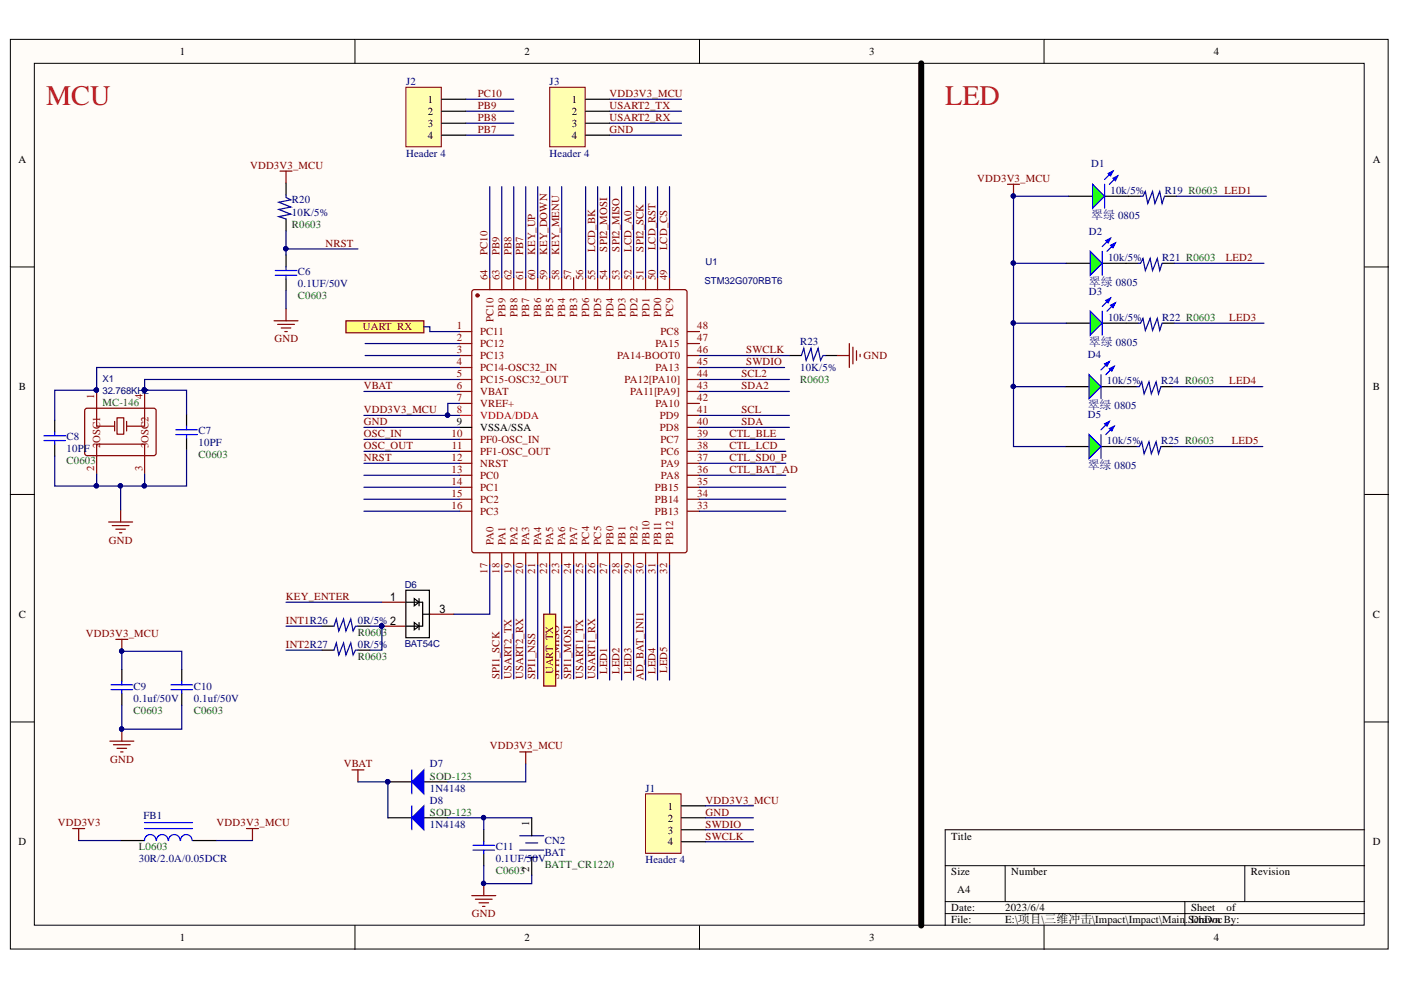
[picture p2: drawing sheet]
<svg xmlns="http://www.w3.org/2000/svg" width="297mm" height="210mm" viewBox="0 0 297 210" stroke-linecap="round" stroke-linejoin="round" font-family="sans-serif">
<defs><g id="words">
<g font-size="6" fill="#ee0e22">
<text x="9.8" y="22.3">MCU</text>
<text x="200.4" y="22.3">LED</text>
</g>
<g font-size="2.5" fill="#000080">
<text x="231.4" y="46.5">翠绿 0805</text>
<text x="230.9" y="60.7">翠绿 0805</text>
<text x="230.9" y="73.4">翠绿 0805</text>
<text x="230.6" y="86.8">翠绿 0805</text>
<text x="230.6" y="99.5">翠绿 0805</text>
</g>
<g font-size="2.3">
<text x="38.1" y="11.7">1</text>
<text x="111.2" y="11.7">2</text>
<text x="184.3" y="11.7">3</text>
<text x="257.3" y="11.7">4</text>
<text x="90.7" y="21.8">1</text>
<text x="121.3" y="21.8">1</text>
<text x="90.7" y="24.3">2</text>
<text x="90.7" y="26.9">3</text>
<text x="90.7" y="29.4">4</text>
<text x="121.3" y="24.3">2</text>
<text x="121.3" y="26.9">3</text>
<text x="121.3" y="29.4">4</text>
<text x="3.9" y="34.5">A</text>
<text x="291.1" y="34.5">A</text>
<text x="4" y="82.7">B</text>
<text x="291.1" y="82.7">B</text>
<text x="96.8" y="90.1">9</text>
<text x="101.8" y="91.4">VSSA/SSA</text>
<text x="4" y="131">C</text>
<text x="291.1" y="131">C</text>
<text x="141.6" y="171.7">1</text>
<text x="3.9" y="179.3">D</text>
<text x="112.2" y="175.2" transform="rotate(-90 112.2 175.2)">1</text>
<text x="141.6" y="174.2">2</text>
<text x="141.6" y="176.7">3</text>
<text x="141.6" y="179.3">4</text>
<text x="201.7" y="178">Title</text>
<text x="291.1" y="179.3">D</text>
<text x="112.2" y="184.9" transform="rotate(-90 112.2 184.9)">2</text>
<text x="201.7" y="185.6">Size</text>
<text x="214.4" y="185.6">Number</text>
<text x="265.2" y="185.6">Revision</text>
<text x="203" y="189.4">A4</text>
<text x="201.7" y="193.2">Date:</text>
<text x="201.7" y="195.7">File:</text>
<text x="213.1" y="193.2">2023/6/4</text>
<text x="213.1" y="195.7">E:\项目\三维冲击\Impact\Impact\Main</text>
<text x="251.3" y="195.7">.SchDocBy:</text>
<text x="252.5" y="193.2">Sheet</text>
<text x="252.5" y="195.7">Drawn</text>
<text x="260.1" y="193.2">of</text>
<text x="38.1" y="199.5">1</text>
<text x="111.2" y="199.5">2</text>
<text x="184.3" y="199.5">3</text>
<text x="257.3" y="199.5">4</text>
</g>
<g font-size="2.3" fill="#000080">
<text x="86.1" y="18">J2</text>
<text x="116.5" y="18">J3</text>
<text x="86.1" y="33.2">Header 4</text>
<text x="116.5" y="33.2">Header 4</text>
<text x="231.4" y="35.5">D1</text>
<text x="235.4" y="41.1">10k/5%</text>
<text x="246.9" y="41.1">R19 R0603 LED1</text>
<text x="61.9" y="43.1">R20</text>
<text x="61.9" y="45.7">10K/5%</text>
<text x="230.9" y="49.8">D2</text>
<text x="63.2" y="58.4">C6</text>
<text x="234.9" y="55.4">10k/5%</text>
<text x="246.4" y="55.4">R21 R0603</text>
<text x="63.2" y="60.9">0.1UF/50V</text>
<text x="230.9" y="62.5">D3</text>
<text x="234.9" y="68">10k/5%</text>
<text x="246.4" y="68">R22 R0603</text>
<text x="169.6" y="73.1">R23</text>
<text x="230.6" y="75.9">D4</text>
<text x="169.6" y="78.7">10K/5%</text>
<text x="234.7" y="81.5">10k/5%</text>
<text x="246.2" y="81.5">R24 R0603</text>
<text x="230.6" y="88.6">D5</text>
<text x="14.1" y="93.4">C8</text>
<text x="14.1" y="95.9">10PF</text>
<text x="42.1" y="92.1">C7</text>
<text x="42.1" y="94.7">10PF</text>
<text x="234.7" y="94.2">10k/5%</text>
<text x="246.2" y="94.2">R25 R0603</text>
<text x="75.9" y="132.3">0R/5%</text>
<text x="75.9" y="137.3">0R/5%</text>
<text x="28.3" y="146.2">C9</text>
<text x="28.3" y="148.8">0.1uf/50V</text>
<text x="41.1" y="146.2">C10</text>
<text x="41.1" y="148.8">0.1uf/50V</text>
<text x="91.2" y="162.7">D7</text>
<text x="91.2" y="167.9">1N4148</text>
<text x="136.8" y="167.9">J1</text>
<text x="30.4" y="173.7">FB1</text>
<text x="91.2" y="170.4">D8</text>
<text x="91.2" y="175.5">1N4148</text>
<text x="115.5" y="179">CN2</text>
<text x="29.4" y="182.8">30R/2.0A/0.05DCR</text>
<text x="105.1" y="180.3">C11</text>
<text x="105.1" y="182.8">0.1UF/5</text>
<text x="112.9" y="182.8">0V</text>
<text x="115.5" y="181.5">BAT</text>
<text x="136.8" y="183.1">Header 4</text>
</g>
<g font-size="2.3" fill="#800000">
<text x="101.3" y="23.1">PB9</text>
<text x="101.3" y="20.5">PC10</text>
<text x="129.2" y="23.1">USART2_TX</text>
<text x="129.2" y="20.5">VDD3V3_MCU</text>
<text x="101.3" y="28.1">PB7</text>
<text x="101.3" y="25.6">PB8</text>
<text x="129.2" y="25.6">USART2_RX</text>
<text x="129.2" y="28.1">GND</text>
<text x="53" y="35.8">VDD3V3_MCU</text>
<text x="207.2" y="38.5">VDD3V3_MCU</text>
<text x="69" y="52.3">NRST</text>
<text x="126.2" y="53.3" transform="rotate(-90 126.2 53.3)">LCD_BK</text>
<text x="128.7" y="53.3" transform="rotate(-90 128.7 53.3)">SPI2_MOSI</text>
<text x="131.3" y="53.3" transform="rotate(-90 131.3 53.3)">SPI2_MISO</text>
<text x="133.9" y="53.3" transform="rotate(-90 133.9 53.3)">LCD_A0</text>
<text x="136.4" y="53.3" transform="rotate(-90 136.4 53.3)">SPI2_SCK</text>
<text x="138.9" y="53.1" transform="rotate(-90 138.9 53.1)">LCD_RST</text>
<text x="141.5" y="53.1" transform="rotate(-90 141.5 53.1)">LCD_CS</text>
<text x="103.3" y="54.1" transform="rotate(-90 103.3 54.1)">PC10</text>
<text x="105.9" y="54.1" transform="rotate(-90 105.9 54.1)">PB9</text>
<text x="108.4" y="54.1" transform="rotate(-90 108.4 54.1)">PB8</text>
<text x="111" y="54.1" transform="rotate(-90 111 54.1)">PB7</text>
<text x="113.5" y="54.1" transform="rotate(-90 113.5 54.1)">KEY_UP</text>
<text x="116" y="54.1" transform="rotate(-90 116 54.1)">KEY_DOWN</text>
<text x="118.6" y="54.1" transform="rotate(-90 118.6 54.1)">KEY_MENU</text>
<text x="259.9" y="55.4">LED2</text>
<text x="77" y="70.1">UART RX</text>
<text x="260.6" y="68">LED3</text>
<text x="58.2" y="72.6">GND</text>
<text x="158.2" y="74.9">SWCLK</text>
<text x="158.2" y="77.4">SWDIO</text>
<text x="183.1" y="76.2">GND</text>
<text x="77.1" y="82.5">VBAT</text>
<text x="157.2" y="80">SCL2</text>
<text x="157.2" y="82.5">SDA2</text>
<text x="260.6" y="81.5">LED4</text>
<text x="77.1" y="87.6">VDD3V3_MCU</text>
<text x="157.2" y="87.6">SCL</text>
<text x="77.1" y="90.1">GND</text>
<text x="77.1" y="92.6">OSC_IN</text>
<text x="77.1" y="95.2">OSC_OUT</text>
<text x="154.7" y="92.6">CTL_BLE</text>
<text x="154.7" y="95.2">CTL_LCD</text>
<text x="157.2" y="90.1">SDA</text>
<text x="261.1" y="94.2">LED5</text>
<text x="77.1" y="97.7">NRST</text>
<text x="154.7" y="97.7">CTL_SD0_P</text>
<text x="154.7" y="100.2">CTL_BAT_AD</text>
<text x="23.1" y="115.3">GND</text>
<text x="60.6" y="127.2">KEY_ENTER</text>
<text x="18.2" y="135.1">VDD3V3_MCU</text>
<text x="60.6" y="132.3">INT1R26</text>
<text x="60.6" y="137.3">INT2R27</text>
<text x="105.9" y="143.9" transform="rotate(-90 105.9 143.9)">SPI1_SCK</text>
<text x="108.4" y="143.9" transform="rotate(-90 108.4 143.9)">USART2_TX</text>
<text x="111" y="143.9" transform="rotate(-90 111 143.9)">USART2_RX</text>
<text x="113.5" y="143.9" transform="rotate(-90 113.5 143.9)">SPI1_NSS</text>
<text x="117.3" y="142.9" transform="rotate(-90 117.3 142.9)">UART TX</text>
<text x="118.6" y="143.9" transform="rotate(-90 118.6 143.9)">SPI1_MISO</text>
<text x="121.1" y="143.9" transform="rotate(-90 121.1 143.9)">SPI1_MOSI</text>
<text x="123.6" y="143.9" transform="rotate(-90 123.6 143.9)">USART1_TX</text>
<text x="126.2" y="143.9" transform="rotate(-90 126.2 143.9)">USART1_RX</text>
<text x="128.7" y="142.9" transform="rotate(-90 128.7 142.9)">LED1</text>
<text x="131.3" y="142.9" transform="rotate(-90 131.3 142.9)">LED2</text>
<text x="133.9" y="142.9" transform="rotate(-90 133.9 142.9)">LED3</text>
<text x="138.9" y="142.9" transform="rotate(-90 138.9 142.9)">LED4</text>
<text x="141.5" y="142.7" transform="rotate(-90 141.5 142.7)">LED5</text>
<text x="136.4" y="144.2" transform="rotate(-90 136.4 144.2)">AD_BAT_IN11</text>
<text x="23.3" y="161.7">GND</text>
<text x="103.8" y="158.9">VDD3V3_MCU</text>
<text x="72.9" y="162.7">VBAT</text>
<text x="149.6" y="172.9">GND</text>
<text x="149.6" y="170.4">VDD3V3_MCU</text>
<text x="12.3" y="175.2">VDD3V3</text>
<text x="45.9" y="175.2">VDD3V3_MCU</text>
<text x="149.6" y="178">SWCLK</text>
<text x="149.6" y="175.5">SWDIO</text>
<text x="100" y="194.5">GND</text>
</g>
<g font-size="2.3" fill="#008000">
<text x="61.9" y="48.3">R0603</text>
<text x="63.2" y="63.5">C0603</text>
<text x="169.6" y="81.2">R0603</text>
<text x="21.7" y="86">MC-146</text>
<text x="14.1" y="98.5">C0603</text>
<text x="42.1" y="97.2">C0603</text>
<text x="75.9" y="134.8">R0603</text>
<text x="75.9" y="139.9">R0603</text>
<text x="28.3" y="151.3">C0603</text>
<text x="41.1" y="151.3">C0603</text>
<text x="91.2" y="165.3">SOD-123</text>
<text x="91.2" y="172.9">SOD-123</text>
<text x="29.4" y="180.3">L0603</text>
<text x="105.1" y="185.3">C0603</text>
<text x="115.5" y="184.1">BATT_CR1220</text>
</g>
<g font-size="2.3" fill="#800">
<text x="103.3" y="59.4" transform="rotate(-90 103.3 59.4)">64</text>
<text x="105.9" y="59.4" transform="rotate(-90 105.9 59.4)">63</text>
<text x="108.4" y="59.4" transform="rotate(-90 108.4 59.4)">62</text>
<text x="111" y="59.4" transform="rotate(-90 111 59.4)">61</text>
<text x="113.5" y="59.4" transform="rotate(-90 113.5 59.4)">60</text>
<text x="116" y="59.4" transform="rotate(-90 116 59.4)">59</text>
<text x="118.6" y="59.4" transform="rotate(-90 118.6 59.4)">58</text>
<text x="121.1" y="59.4" transform="rotate(-90 121.1 59.4)">57</text>
<text x="123.6" y="59.4" transform="rotate(-90 123.6 59.4)">56</text>
<text x="126.2" y="59.4" transform="rotate(-90 126.2 59.4)">55</text>
<text x="128.7" y="59.4" transform="rotate(-90 128.7 59.4)">54</text>
<text x="131.3" y="59.4" transform="rotate(-90 131.3 59.4)">53</text>
<text x="133.9" y="59.4" transform="rotate(-90 133.9 59.4)">52</text>
<text x="136.4" y="59.4" transform="rotate(-90 136.4 59.4)">51</text>
<text x="138.9" y="59.4" transform="rotate(-90 138.9 59.4)">50</text>
<text x="141.5" y="59.4" transform="rotate(-90 141.5 59.4)">49</text>
<text x="96.8" y="69.8">1</text>
<text x="101.8" y="71.1">PC11</text>
<text x="104.6" y="68.3" transform="rotate(-90 104.6 68.3)">PC10</text>
<text x="107.1" y="67.1" transform="rotate(-90 107.1 67.1)">PB9</text>
<text x="109.7" y="67.1" transform="rotate(-90 109.7 67.1)">PB8</text>
<text x="112.2" y="67.1" transform="rotate(-90 112.2 67.1)">PB7</text>
<text x="114.8" y="67.1" transform="rotate(-90 114.8 67.1)">PB6</text>
<text x="117.3" y="67.1" transform="rotate(-90 117.3 67.1)">PB5</text>
<text x="119.8" y="67.1" transform="rotate(-90 119.8 67.1)">PB4</text>
<text x="122.4" y="67.1" transform="rotate(-90 122.4 67.1)">PB3</text>
<text x="124.9" y="67.3" transform="rotate(-90 124.9 67.3)">PD6</text>
<text x="127.4" y="67.3" transform="rotate(-90 127.4 67.3)">PD5</text>
<text x="130.1" y="67.3" transform="rotate(-90 130.1 67.3)">PD4</text>
<text x="132.6" y="67.3" transform="rotate(-90 132.6 67.3)">PD3</text>
<text x="135.1" y="67.3" transform="rotate(-90 135.1 67.3)">PD2</text>
<text x="137.7" y="67.3" transform="rotate(-90 137.7 67.3)">PD1</text>
<text x="140" y="71.1">PC8</text>
<text x="140.2" y="67.3" transform="rotate(-90 140.2 67.3)">PD0</text>
<text x="142.8" y="67.1" transform="rotate(-90 142.8 67.1)">PC9</text>
<text x="147.8" y="69.8">48</text>
<text x="96.8" y="72.3">2</text>
<text x="96.8" y="74.9">3</text>
<text x="96.8" y="77.4">4</text>
<text x="101.8" y="73.6">PC12</text>
<text x="101.8" y="76.2">PC13</text>
<text x="130.8" y="76.2">PA14-BOOT0</text>
<text x="138.9" y="73.6">PA15</text>
<text x="147.8" y="77.4">45</text>
<text x="147.8" y="74.9">46</text>
<text x="147.8" y="72.3">47</text>
<text x="96.8" y="80">5</text>
<text x="96.8" y="82.5">6</text>
<text x="101.8" y="78.7">PC14-OSC32_IN</text>
<text x="101.8" y="81.2">PC15-OSC32_OUT</text>
<text x="101.8" y="83.8">VBAT</text>
<text x="132.4" y="81.2">PA12[PA10]</text>
<text x="133.6" y="83.8">PA11[PA9]</text>
<text x="138.9" y="78.7">PA13</text>
<text x="147.8" y="82.5">43</text>
<text x="147.8" y="80">44</text>
<text x="20" y="84.5" transform="rotate(-90 20 84.5)">1</text>
<text x="30.2" y="84.5" transform="rotate(-90 30.2 84.5)">4</text>
<text x="96.8" y="85">7</text>
<text x="101.8" y="86.3">VREF+</text>
<text x="138.9" y="86.3">PA10</text>
<text x="139.9" y="88.8">PD9</text>
<text x="147.8" y="87.6">41</text>
<text x="147.8" y="85">42</text>
<text x="21.2" y="94.9" transform="rotate(-90 21.2 94.9)">2</text>
<text x="21.2" y="93.9" transform="rotate(-90 21.2 93.9)">OSC1</text>
<text x="31.5" y="94.9" transform="rotate(-90 31.5 94.9)">3OSC2</text>
<text x="95.7" y="92.6">10</text>
<text x="95.8" y="95.2">11</text>
<text x="101.8" y="93.9">PF0-OSC_IN</text>
<text x="139.9" y="91.4">PD8</text>
<text x="140" y="93.9">PC7</text>
<text x="147.8" y="95.2">38</text>
<text x="147.8" y="92.6">39</text>
<text x="147.8" y="90.1">40</text>
<text x="20" y="99.9" transform="rotate(-90 20 99.9)">2</text>
<text x="30.2" y="99.9" transform="rotate(-90 30.2 99.9)">3</text>
<text x="95.7" y="97.7">12</text>
<text x="95.7" y="100.2">13</text>
<text x="101.8" y="96.4">PF1-OSC_OUT</text>
<text x="101.8" y="99">NRST</text>
<text x="101.8" y="101.5">PC0</text>
<text x="140" y="96.4">PC6</text>
<text x="140.1" y="101.5">PA8</text>
<text x="140.1" y="99">PA9</text>
<text x="147.8" y="100.2">36</text>
<text x="147.8" y="97.7">37</text>
<text x="95.7" y="102.8">14</text>
<text x="95.7" y="105.4">15</text>
<text x="95.7" y="107.9">16</text>
<text x="101.8" y="104.1">PC1</text>
<text x="101.8" y="106.7">PC2</text>
<text x="138.9" y="106.7">PB14</text>
<text x="138.9" y="104.1">PB15</text>
<text x="147.8" y="107.9">33</text>
<text x="147.8" y="105.4">34</text>
<text x="147.8" y="102.8">35</text>
<text x="101.8" y="109.2">PC3</text>
<text x="138.9" y="109.2">PB13</text>
<text x="104.6" y="115.5" transform="rotate(-90 104.6 115.5)">PA0</text>
<text x="107.1" y="115.5" transform="rotate(-90 107.1 115.5)">PA1</text>
<text x="109.7" y="115.5" transform="rotate(-90 109.7 115.5)">PA2</text>
<text x="112.2" y="115.5" transform="rotate(-90 112.2 115.5)">PA3</text>
<text x="114.8" y="115.5" transform="rotate(-90 114.8 115.5)">PA4</text>
<text x="117.3" y="115.5" transform="rotate(-90 117.3 115.5)">PA5</text>
<text x="119.8" y="115.5" transform="rotate(-90 119.8 115.5)">PA6</text>
<text x="122.4" y="115.5" transform="rotate(-90 122.4 115.5)">PA7</text>
<text x="124.9" y="115.5" transform="rotate(-90 124.9 115.5)">PC4</text>
<text x="127.4" y="115.5" transform="rotate(-90 127.4 115.5)">PC5</text>
<text x="130.1" y="115.5" transform="rotate(-90 130.1 115.5)">PB0</text>
<text x="132.6" y="115.5" transform="rotate(-90 132.6 115.5)">PB1</text>
<text x="135.1" y="115.5" transform="rotate(-90 135.1 115.5)">PB2</text>
<text x="137.7" y="115.5" transform="rotate(-90 137.7 115.5)">PB10</text>
<text x="140.2" y="115.5" transform="rotate(-90 140.2 115.5)">PB11</text>
<text x="142.8" y="115.5" transform="rotate(-90 142.8 115.5)">PB12</text>
<text x="103.3" y="121.6" transform="rotate(-90 103.3 121.6)">17</text>
<text x="105.9" y="121.6" transform="rotate(-90 105.9 121.6)">18</text>
<text x="108.4" y="121.6" transform="rotate(-90 108.4 121.6)">19</text>
<text x="111" y="121.6" transform="rotate(-90 111 121.6)">20</text>
<text x="113.5" y="121.6" transform="rotate(-90 113.5 121.6)">21</text>
<text x="116" y="121.6" transform="rotate(-90 116 121.6)">22</text>
<text x="118.6" y="121.6" transform="rotate(-90 118.6 121.6)">23</text>
<text x="121.1" y="121.6" transform="rotate(-90 121.1 121.6)">24</text>
<text x="123.6" y="121.6" transform="rotate(-90 123.6 121.6)">25</text>
<text x="126.2" y="121.6" transform="rotate(-90 126.2 121.6)">26</text>
<text x="128.7" y="121.6" transform="rotate(-90 128.7 121.6)">27</text>
<text x="131.3" y="121.6" transform="rotate(-90 131.3 121.6)">28</text>
<text x="133.9" y="121.6" transform="rotate(-90 133.9 121.6)">29</text>
<text x="136.4" y="121.6" transform="rotate(-90 136.4 121.6)">30</text>
<text x="138.9" y="121.6" transform="rotate(-90 138.9 121.6)">31</text>
<text x="141.5" y="121.6" transform="rotate(-90 141.5 121.6)">32</text>
</g>
<g font-size="2.3" fill="#f00">
<text x="96.8" y="87.6">8</text>
<text x="101.8" y="88.8">VDDA/DDA</text>
</g>
<g font-size="2" fill="#000080">
<text x="149.6" y="56.1">U1</text>
<text x="149.3" y="60.3">STM32G070RBT6</text>
<text x="21.7" y="81.1">X1</text>
<text x="21.7" y="83.6">32.768KHz</text>
<text x="85.8" y="124.7">D6</text>
<text x="85.8" y="137.2">BAT54C</text>
</g>
</g></defs>
<g fill="#fffcf8" stroke="#000" stroke-width=".21">
<path d="M2.2 8.3h292.1v192.9h-292.1z"/>
<path d="M7.3 13.4h281.9v182.8h-281.9z"/>
</g>
<g fill="none" stroke="#000" stroke-width=".21">
<path d="M75.3 8.3v5.1M148.3 8.3v5.1M221.4 8.3v5.1M2.2 56.6h5.1M289.3 56.6h5.1M2.2 104.8h5.1M289.3 104.8h5.1M2.2 153.1h5.1M289.3 153.1h5.1M289.3 175.9h-88.9v20.3M75.3 196.2v5.1M148.3 196.2v5.1"/>
<path d="M200.4 183.5h88.9M200.4 191.2h88.9M200.4 193.7h88.9M213.1 183.5v7.7M221.4 196.2v5.1M251.2 191.2v5M263.9 183.5v7.7"/>
</g>
<path d="M110.2 177.2h5.1M111.5 178.7h2.5M110.2 180.2h5.1M111.5 181.8h2.5" fill="none" stroke="#11037f" stroke-width=".25"/>
<path d="M82.2 173.4h5.1M89.9 173.4h5M112.7 173.4v3.8M112.7 181.8v3.8" fill="none" stroke="#000" stroke-width=".25"/>
<path d="M87.3 173.4l2.6-2.5v5z" fill="#00f"/>
<path d="M87.3 173.4l2.6-2.5v5zM87.3 170.9v5" fill="none" stroke="#00f" stroke-width=".25"/>
<path d="M100 189.9h5.1M100.8 190.7h3.5M101.6 191.4h2M102.3 192.2h.5M102.6 187.4v2.5" fill="none" stroke="#800000" stroke-width=".25"/>
<g fill="#000080" stroke="#000080" stroke-width=".21">
<circle cx="102.5" cy="187.3" r=".46"/>
<circle cx="82.2" cy="165.7" r=".46"/>
</g>
<path d="M82.2 165.8h5.1M89.9 165.8h5" fill="none" stroke="#000" stroke-width=".25"/>
<path d="M87.3 165.8l2.6-2.6v5.1z" fill="#00f"/>
<path d="M87.3 165.8l2.6-2.6v5.1zM87.3 163.2v5.1M100.3 179.2h4.6M102.6 178.5v.7M100.3 180.2h4.6M102.6 180.2v.8" fill="none" stroke="#00f" stroke-width=".25"/>
<circle cx="82.2" cy="165.7" r=".46" fill="#000080" stroke="#000080" stroke-width=".21"/>
<path d="M110.2 159.4h2.5M111.5 159.4v2.6M74.6 163.2h2.6M75.9 163.2v2.6" fill="none" stroke="#800000" stroke-width=".25"/>
<path d="M226.6 41.6h5.1M234.2 41.6h7.6M246.9 41.6h2.5M102.6 175.9v2.6M102.6 181v2.5" fill="none" stroke="#000" stroke-width=".25"/>
<path d="M241.8 41.6h.5l.5-1 .5 2.5 1.1-2.5 .5 2.5 1-2.5 .5 2.5 .5-1.5" fill="none" stroke="#0000bf" stroke-width=".25"/>
<path d="M231.7 39.1l2.5 2.5-2.5 2.5z" fill="#0f0"/>
<path d="M231.7 39.1l2.5 2.5-2.5 2.5zM236 36.3l-1.8 1.8M237 37.3l-1.8 1.8" fill="none" stroke="#00f" stroke-width=".25"/>
<path d="M236 37.8l1-.5-.5 1z" fill="#00f"/>
<path d="M236 37.8l1-.5-.5 1z" fill="none" stroke="#00f" stroke-width=".25"/>
<path d="M235 36.8l1-.5-.5 1z" fill="#00f"/>
<path d="M234.2 39.1v5M235 36.8l1-.5-.5 1z" fill="none" stroke="#00f" stroke-width=".25"/>
<path d="M226.1 55.8h5M233.7 55.8h7.6M246.4 55.8h2.5" fill="none" stroke="#000" stroke-width=".25"/>
<path d="M241.3 55.8h.5l.5-1 .5 2.6 1.1-2.6 .5 2.6 1-2.6 .5 2.6 .5-1.6" fill="none" stroke="#0000bf" stroke-width=".25"/>
<path d="M231.1 53.3l2.6 2.5-2.6 2.6z" fill="#0f0"/>
<path d="M231.1 53.3l2.6 2.5-2.6 2.6zM235.5 50.5l-1.8 1.8M236.5 51.5l-1.8 1.8" fill="none" stroke="#00f" stroke-width=".25"/>
<path d="M235.5 52l1-.5-.5 1z" fill="#00f"/>
<path d="M235.5 52l1-.5-.5 1z" fill="none" stroke="#00f" stroke-width=".25"/>
<path d="M234.4 51l1.1-.5-.5 1z" fill="#00f"/>
<path d="M233.7 53.3v5.1M234.4 51l1.1-.5-.5 1z" fill="none" stroke="#00f" stroke-width=".25"/>
<path d="M226.1 68.5h5M233.7 68.5h7.6M246.4 68.5h2.5" fill="none" stroke="#000" stroke-width=".25"/>
<path d="M241.3 68.5h.5l.5-1 .5 2.5 1.1-2.5 .5 2.5 1-2.5 .5 2.5 .5-1.5" fill="none" stroke="#0000bf" stroke-width=".25"/>
<path d="M231.1 66l2.6 2.5-2.6 2.6z" fill="#0f0"/>
<path d="M231.1 66l2.6 2.5-2.6 2.6zM235.5 63.2l-1.8 1.8M236.5 64.2l-1.8 1.8" fill="none" stroke="#00f" stroke-width=".25"/>
<path d="M235.5 64.7l1-.5-.5 1z" fill="#00f"/>
<path d="M235.5 64.7l1-.5-.5 1z" fill="none" stroke="#00f" stroke-width=".25"/>
<path d="M234.4 63.7l1.1-.5-.5 1z" fill="#00f"/>
<path d="M233.7 66v5.1M234.4 63.7l1.1-.5-.5 1z" fill="none" stroke="#00f" stroke-width=".25"/>
<path d="M213.6 39.1h2.6M214.9 39.1v2.5" fill="none" stroke="#800000" stroke-width=".25"/>
<circle cx="214.8" cy="41.6" r=".46" fill="#000080" stroke="#000080" stroke-width=".21"/>
<path d="M225.8 82h5.1M233.4 82h7.7M246.1 82h2.6" fill="none" stroke="#000" stroke-width=".25"/>
<path d="M241.1 82h.5l.5-1 .5 2.5 1-2.5 .5 2.5 1-2.5 .5 2.5 .5-1.5" fill="none" stroke="#0000bf" stroke-width=".25"/>
<path d="M230.9 79.4l2.5 2.6-2.5 2.5z" fill="#0f0"/>
<path d="M230.9 79.4l2.5 2.6-2.5 2.5zM235.2 76.7l-1.8 1.7M236.2 77.7l-1.8 1.7" fill="none" stroke="#00f" stroke-width=".25"/>
<path d="M235.2 78.2l1-.5-.5 1z" fill="#00f"/>
<path d="M235.2 78.2l1-.5-.5 1z" fill="none" stroke="#00f" stroke-width=".25"/>
<path d="M234.2 77.2l1-.5-.5 1z" fill="#00f"/>
<path d="M233.4 79.4v5.1M234.2 77.2l1-.5-.5 1z" fill="none" stroke="#00f" stroke-width=".25"/>
<path d="M225.8 94.7h5.1M233.4 94.7h7.7M246.1 94.7h2.6" fill="none" stroke="#000" stroke-width=".25"/>
<path d="M241.1 94.7h.5l.5-1 .5 2.5 1-2.5 .5 2.5 1-2.5 .5 2.5 .5-1.5" fill="none" stroke="#0000bf" stroke-width=".25"/>
<path d="M230.9 92.1l2.5 2.6-2.5 2.5z" fill="#0f0"/>
<path d="M230.9 92.1l2.5 2.6-2.5 2.5zM235.2 89.3l-1.8 1.8M236.2 90.4l-1.8 1.7" fill="none" stroke="#00f" stroke-width=".25"/>
<path d="M235.2 90.9l1-.5-.5 1z" fill="#00f"/>
<path d="M235.2 90.9l1-.5-.5 1z" fill="none" stroke="#00f" stroke-width=".25"/>
<path d="M234.2 89.9l1-.6-.5 1.1z" fill="#00f"/>
<g fill="none" stroke="#00f" stroke-width=".25">
<path d="M58.4 57.4h4.5M58.4 58.4h4.5M60.6 56.6v.8M60.6 58.4v.7M9.3 93.4h4.6M9.3 92.4h4.6M11.6 91.6v.8M11.6 93.4v.8M37.3 92.1h4.5M37.3 91.1h4.5M39.6 90.4v.7M39.6 92.1v.8"/>
<path d="M233.4 92.1v5.1M234.2 89.9l1-.6-.5 1.1zM23.5 146.2h4.6M23.5 145.2h4.6M25.8 144.4v.8M25.8 146.2v.8M36.2 146.2h4.6M36.2 145.2h4.6M38.5 144.4v.8M38.5 146.2v.8M30.7 175.7h10.1M30.7 174.4h10.1"/>
<path d="M33.1 178.2a1.23 1.23 0 0 0-1.2-1.3 1.23 1.23 0 0 0-1.3 1.3M35.6 178.2a1.23 1.23 0 0 0-1.2-1.3 1.23 1.23 0 0 0-1.2 1.3M38.2 178.2a1.22 1.22 0 0 0-1.2-1.3 1.22 1.22 0 0 0-1.3 1.3M40.7 178.2a1.22 1.22 0 0 0-1.2-1.3 1.22 1.22 0 0 0-1.2 1.3"/>
</g>
<g fill="none" stroke="#800" stroke-width=".25">
<path d="M103.8 58.9v2.5M106.4 58.9v2.5M108.9 58.9v2.5M111.5 58.9v2.5M114 58.9v2.5M116.5 58.9v2.5M119.1 58.9v2.5M121.6 58.9v2.5M124.2 58.9v2.5M126.7 58.9v2.5M129.3 58.9v2.5M131.8 58.9v2.5"/>
<path d="M134.3 58.9v2.5M136.9 58.9v2.5M139.4 58.9v2.5M142 58.9v2.5M97.5 70.3h2.5M97.5 72.8h2.5M97.5 75.4h2.5M97.5 77.9h2.5M100.1 61.7l.4-.3h44.7l.4 .3 .1 55-.3 .4-44.9 .1-.4-.3zM145.8 70.3h2.5M145.8 72.8h2.5M145.8 75.4h2.5"/>
<path d="M145.8 77.9h2.5M18 86.8l.5-.2h14.3l.3 .5-.1 9.3-.4 .2-14.4-.1-.2-.4zM20.5 82.7v7.7h3.8M24.3 89.3v2.1M24.8 88.6h1.4v3.5l-1.4-.1zM26.8 89.3v2.1M30.7 82.7v7.7h-3.9M97.5 80.5h2.5M97.5 83h2.5M97.5 85.5h2.5M97.5 93.2h2.5M97.5 95.7h2.5"/>
<path d="M97.5 98.2h2.5M145.8 80.5h2.5M145.8 83h2.5M145.8 85.5h2.5M145.8 93.2h2.5M145.8 95.7h2.5M145.8 98.2h2.5M145.8 90.6h2.5M145.8 88.1h2.5M20.5 100.5v-6.3h10.2v6.3M97.5 100.8h2.5M97.5 103.3h2.5"/>
<path d="M97.5 105.8h2.5M97.5 108.4h2.5M103.8 117.3v2.5M106.4 117.3v2.5M108.9 117.3v2.5M111.5 117.3v2.5M114 117.3v2.5M116.5 117.3v2.5M119.1 117.3v2.5M121.6 117.3v2.5M124.2 117.3v2.5M126.7 117.3v2.5"/>
<path d="M129.3 117.3v2.5M131.8 117.3v2.5M134.3 117.3v2.5M136.9 117.3v2.5M139.4 117.3v2.5M142 117.3v2.5M145.8 100.8h2.5M145.8 103.3h2.5M145.8 105.8h2.5M145.8 108.4h2.5M81 127.7h5.1M81 132.8h5.1"/>
<path d="M91.1 130.2h5.1"/>
</g>
<circle cx="101.2" cy="62.6" r=".34" fill="#800" stroke="#800" stroke-width=".25"/>
<path d="M97.5 88.1h2.5" fill="none" stroke="#f00" stroke-width=".25"/>
<g fill="none" stroke="#000" stroke-width=".25">
<path d="M60.6 38.8v2.6M60.6 46.4v2.6M60.6 54.1v2.5M60.6 59.1v2.6M167.4 75.4h2.5M175 75.4h2.5M11.6 89.1v2.5M11.6 94.2v2.5M39.6 87.8v2.6M39.6 92.9v2.5M97.5 90.6h2.5M68.3 132.8h2.5"/>
<path d="M68.3 137.8h2.5M75.9 132.8h2.5M75.9 137.8h2.5M86.1 125.1h4.9v10.1h-4.9zM86.1 127.7h3.5v5.1h-3.5M87.8 126.9l1 .8-1 .7zM87.8 132l1 .8-1 .7zM88.8 126.9v1.5M88.8 132v1.5M89.6 130.2h1.5M25.8 141.9v2.5M25.8 147v2.5"/>
<path d="M38.5 141.9v2.5M38.5 147v2.5M25.6 178.2h5.1M40.8 178.2h5.1"/>
</g>
<g fill="#000080" stroke="#000080" stroke-width=".21">
<circle cx="20.4" cy="82.7" r=".46"/>
<circle cx="30.6" cy="82.7" r=".46"/>
<circle cx="25.8" cy="138" r=".46"/>
<circle cx="25.8" cy="154.6" r=".46"/>
<circle cx="80.9" cy="132.7" r=".47"/>
</g>
<g fill="none" stroke="#800000" stroke-width=".25">
<path d="M59.4 36.3h2.5M60.6 36.3v2.5M58.1 68h5.1M58.9 68.8h3.5M59.6 69.5h2.1M60.4 70.3h.5M60.6 65.5v2.5M177.5 75.4h2.6M180.1 72.8v5.1M180.8 73.6v3.6M181.6 74.4v2M182.4 75.1v.5"/>
<path d="M23 110.7h5.1M23.8 111.4h3.6M24.6 112.2h2M25.3 113h.5M25.6 108.1v2.6M24.6 135.6h2.5M25.8 135.6v2.5M23.3 157.1h5.1M24.1 157.9h3.5M24.8 158.7h2M25.6 159.4h.5M25.8 154.6v2.5"/>
<path d="M15.4 175.7h2.6M16.7 175.7v2.5M52.3 175.7h2.5M53.5 175.7v2.5"/>
</g>
<path d="M60.6 41.4v.5l1.1 .5-2.6 .5 2.6 1-2.6 .5 2.6 1-2.6 .5 1.5 .5M169.9 75.4l.5-1.5 .5 2.5 1-2.5 .5 2.5 1.1-2.5 .5 2.5 .5-1h.5M70.8 132.8l.5-1.6 .5 2.6 1-2.6 .5 2.6 1.1-2.6 .5 2.6 .5-1h.5M70.8 137.8l.5-1.5 .5 2.6 1-2.6 .5 2.6 1.1-2.6 .5 2.6 .5-1.1h.5" fill="none" stroke="#0000bf" stroke-width=".25"/>
<path d="M195.3 13.4v182.8" fill="none" stroke="#000" stroke-width="1.3"/>
<path d="M136.9 168.3h7.5v12.6h-7.5z" fill="#ffffb0" stroke="#800000" stroke-width=".21"/>
<path d="M144.5 170.9h5.1M144.5 173.4h5.1M144.5 175.9h5.1M144.5 178.5h5.1" fill="none" stroke="#000" stroke-width=".25"/>
<g fill="none" stroke="#000080" stroke-width=".25">
<path d="M98.8 21h10.1M98.8 23.6h10.1M98.8 26.1h10.1M98.8 28.7h10.1M103.8 39.6v19.3M106.4 39.6v19.3M108.9 39.6v19.3M111.5 39.6v19.3M114 39.6v19.3M116.5 39.6v19.3M119.1 39.6v19.3M124.2 39.6v19.3"/>
<path d="M126.7 39.6v19.3M129.3 39.6v19.3M129.3 21h15.2M129.3 23.6h15.2M129.3 26.1h15.2M129.3 28.7h15.2M131.8 39.6v19.3M134.3 39.6v19.3M136.9 39.6v19.3M139.4 39.6v19.3M142 39.6v19.3M60.6 49v5.1"/>
<path d="M60.6 52.8h15.3M214.9 55.8h11.2M226.6 41.6h-11.7v26.9h11.2M248.9 55.8h19.1M249.4 41.6h19.1M60.6 61.7v3.8M77.4 72.8h20.1M77.4 75.4h20.1M97.5 77.9h-77v4.8h-8.9v6.4M148.3 77.9h18M148.3 75.4h19.1M214.9 68.5v13.5h10.9"/>
<path d="M248.9 68.5h19.1M39.6 95.4v7.7h-28v-6.4M77.2 88.1h20.3M77.2 90.6h20.3M77.2 98.2h20.3M77.2 95.7h20.3M77.2 93.2h20.3M77.2 83h20.3M97.5 85.5h-2.6v2.6M97.5 80.5h-66.8v2.2h8.9v5.1M148.3 90.6h19.1M148.3 98.2h18.3"/>
<path d="M148.3 95.7h18.3M148.3 93.2h18M148.3 83h19.1M148.3 88.1h19.1M148.3 80.5h19.1M214.9 82v12.7h10.9M248.7 82h19M248.7 94.7h19M20.5 100.5v2.6M25.6 103.1v5M30.7 100.5v2.6M77.2 108.4h20.3"/>
<path d="M77.2 105.8h20.3M77.2 103.3h20.3M77.2 100.8h20.3M103.8 119.8v10.4h-7.6M106.4 119.8v24.1M108.9 119.8v24.1M111.5 119.8v24.1M114 119.8v24.1M116.5 119.8v10.4M119.1 119.8v24.1M121.6 119.8v24.1M124.2 119.8v24.1"/>
<path d="M126.7 119.8v24.1M129.3 119.8v24.4M131.8 119.8v24.4M134.3 119.8v24.4M136.9 119.8v24.4M139.4 119.8v24.4M142 119.8v24.4M148.3 108.4h18.3M148.3 105.8h18.3M148.3 103.3h18.3M148.3 100.8h18.3M60.6 127.7h20.4"/>
<path d="M60.6 132.8h7.7M60.6 137.8h7.7M78.4 132.8h2.6v5h-2.6M25.8 149.5v5.1h12.7v-5.1M25.8 141.9v-3.8h12.7v3.8M16.7 178.2h8.9M45.9 178.2h7.6M75.9 165.8h6.3v7.6M94.9 173.4h17.8M102.6 173.4v2.5M111.5 162v3.8h-16.6M149.6 170.9h10.1"/>
<path d="M149.6 173.4h10.1M149.6 175.9h10.1M149.6 178.5h10.1M102.6 183.5v3.9h10.1v-1.8"/>
</g>
<g fill="#000080" stroke="#000080" stroke-width=".21">
<circle cx="102.5" cy="173.4" r=".46"/>
<circle cx="102.5" cy="187.3" r=".46"/>
<circle cx="82.2" cy="165.7" r=".46"/>
<circle cx="214.8" cy="55.8" r=".46"/>
<circle cx="214.8" cy="81.9" r=".46"/>
<circle cx="214.8" cy="68.5" r=".46"/>
<circle cx="20.4" cy="103" r=".46"/>
<circle cx="30.6" cy="103" r=".46"/>
<circle cx="25.5" cy="103" r=".46"/>
<circle cx="94.9" cy="88" r=".46"/>
<circle cx="20.4" cy="82.7" r=".46"/>
<circle cx="30.6" cy="82.7" r=".46"/>
<circle cx="60.6" cy="52.7" r=".46"/>
<circle cx="25.8" cy="154.6" r=".46"/>
<circle cx="25.8" cy="138" r=".46"/>
<circle cx="214.8" cy="41.6" r=".46"/>
<circle cx="80.9" cy="132.7" r=".47"/>
</g>
<path d="M116.5 18.5h7.6v12.6h-7.6z" fill="#ffffb0" stroke="#800000" stroke-width=".21"/>
<path d="M124.2 21h5.1M124.2 23.6h5.1M124.2 26.1h5.1M124.2 28.7h5.1" fill="none" stroke="#000" stroke-width=".25"/>
<path d="M86.1 18.5h7.5v12.6h-7.5z" fill="#ffffb0" stroke="#800000" stroke-width=".21"/>
<path d="M93.7 21h5.1M93.7 23.6h5.1M93.7 26.1h5.1M93.7 28.7h5.1" fill="none" stroke="#000" stroke-width=".25"/>
<g fill="#ffff80" stroke="#800000" stroke-width=".25">
<path d="M115.3 130.2h2.5v15.3h-2.5z" fill-rule="evenodd"/>
<path d="M73.3 68h16.6v2.6h-16.6z" fill-rule="evenodd"/>
</g>
<path d="M89.9 69.3h1.2v1h6.4" fill="none" stroke="#000080" stroke-width=".25"/>
<use href="#words"/>
</svg>
